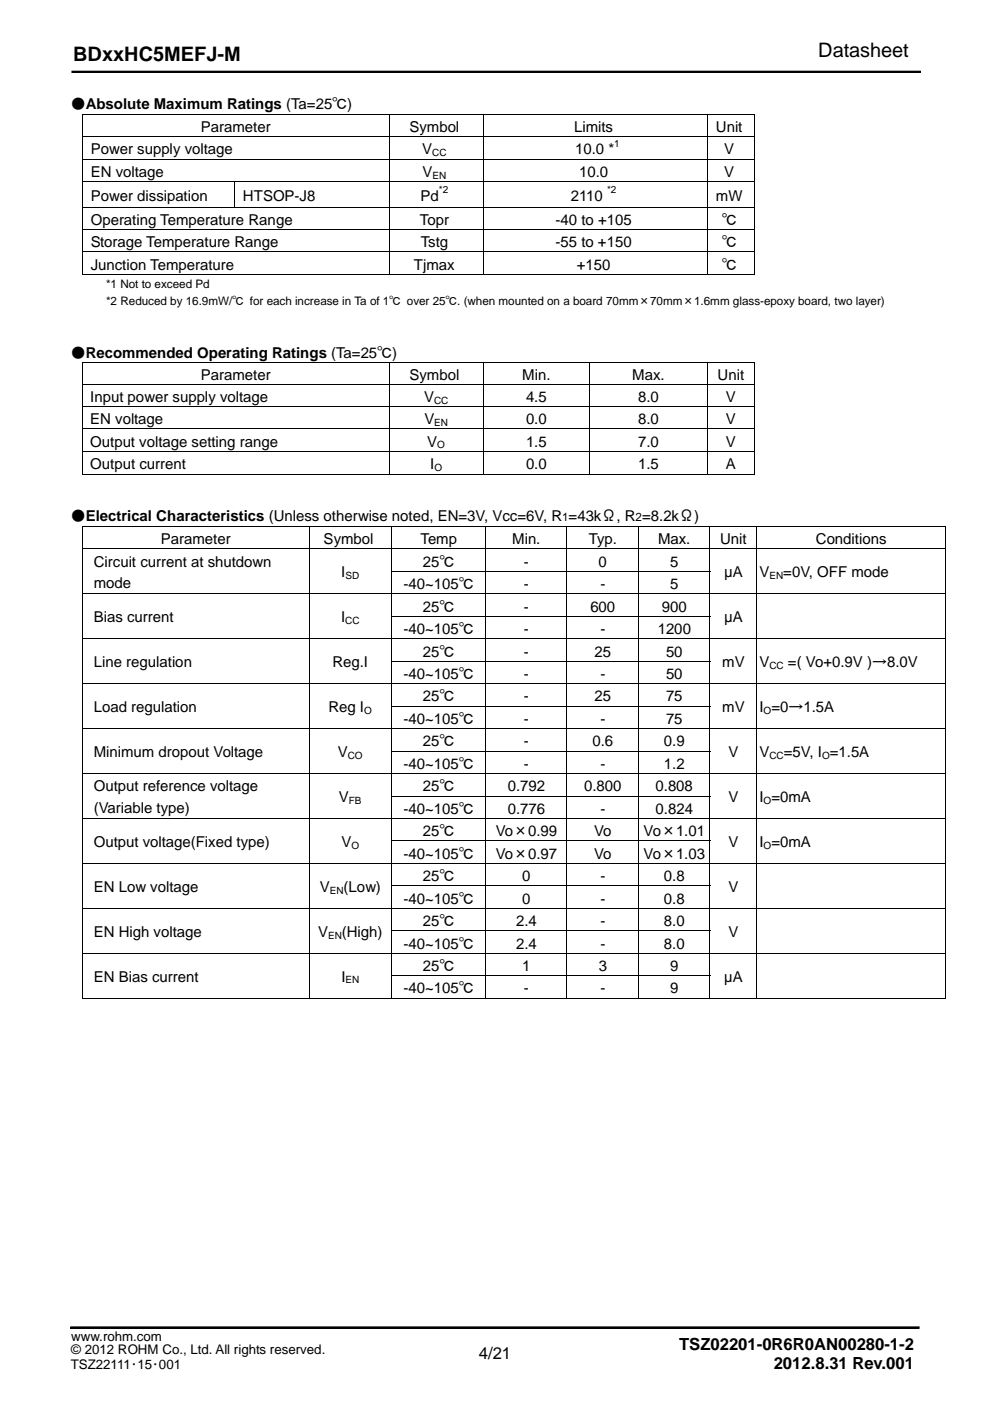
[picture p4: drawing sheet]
<svg xmlns="http://www.w3.org/2000/svg" width="210mm" height="297mm" viewBox="0 0 210 297" stroke-linecap="round" stroke-linejoin="round" font-family="sans-serif">
<defs><g id="words">
<g font-size="4.2">
<text x="15.5" y="12.9">BDxxHC5MEFJ-M</text>
<text x="173.6" y="12.1">Datasheet</text>
</g>
<g font-size="3.5">
<text x="144" y="286.2">TSZ02201-0R6R0AN00280-1-2</text>
<text x="101.6" y="288.2">4/21</text>
<text x="164.1" y="290.3">2012.8.31 Rev.001</text>
</g>
<g font-size="3.2">
<text x="15" y="23.2">●Absolute Maximum Ratings (Ta=25℃)</text>
<text x="42.6" y="28">Parameter</text>
<text x="86.9" y="28">Symbol</text>
<text x="121.8" y="28">Limits</text>
<text x="151.8" y="28">Unit</text>
<text x="19.3" y="32.7">Power supply voltage</text>
<text x="89.6" y="32.7">V</text>
<text x="122" y="32.7">10.0 *</text>
<text x="153.6" y="32.7">V</text>
<text x="19.3" y="37.5">EN voltage</text>
<text x="89.6" y="37.5">V</text>
<text x="122.8" y="37.5">10.0</text>
<text x="153.6" y="37.5">V</text>
<text x="19.3" y="42.6">Power dissipation</text>
<text x="19.3" y="47.6">Operating Temperature Range</text>
<text x="51.5" y="42.6">HTSOP-J8</text>
<text x="89.1" y="47.6">Topr</text>
<text x="89.2" y="42.6">Pd</text>
<text x="117.9" y="47.6">-40 to +105</text>
<text x="121.1" y="42.6">2110</text>
<text x="151.9" y="42.6">mW</text>
<text x="153.1" y="47.6">℃</text>
<text x="19.3" y="52.4">Storage Temperature Range</text>
<text x="89.2" y="52.4">Tstg</text>
<text x="117.8" y="52.4">-55 to +150</text>
<text x="153.1" y="52.4">℃</text>
<text x="19.3" y="57.2">Junction Temperature</text>
<text x="87.8" y="57.2">Tjmax</text>
<text x="122.3" y="57.2">+150</text>
<text x="153.1" y="57.2">℃</text>
<text x="15" y="75.8">●Recommended Operating Ratings (Ta=25℃)</text>
<text x="42.6" y="80.6">Parameter</text>
<text x="86.9" y="80.6">Symbol</text>
<text x="110.8" y="80.6">Min.</text>
<text x="134.1" y="80.6">Max.</text>
<text x="152.2" y="80.6">Unit</text>
<text x="19.2" y="85.3">Input power supply voltage</text>
<text x="19.2" y="89.9">EN voltage</text>
<text x="89.9" y="85.3">V</text>
<text x="90" y="89.9">V</text>
<text x="111.6" y="85.3">4.5</text>
<text x="111.6" y="89.9">0.0</text>
<text x="135.3" y="85.3">8.0</text>
<text x="135.3" y="89.9">8.0</text>
<text x="154" y="85.3">V</text>
<text x="154" y="89.9">V</text>
<text x="19.2" y="94.7">Output voltage setting range</text>
<text x="90.6" y="94.7">V</text>
<text x="111.6" y="94.7">1.5</text>
<text x="135.3" y="94.7">7.0</text>
<text x="154" y="94.7">V</text>
<text x="19.2" y="99.5">Output current</text>
<text x="91.3" y="99.5">I</text>
<text x="111.6" y="99.5">0.0</text>
<text x="135.3" y="99.5">1.5</text>
<text x="154" y="99.5">A</text>
<text x="15" y="110.4">●Electrical Characteristics (Unless otherwise noted, EN=3V, Vcc=6V, R =43kΩ, R =8.2kΩ)</text>
<text x="34.1" y="115.4">Parameter</text>
<text x="68.6" y="115.4">Symbol</text>
<text x="89.2" y="115.4">Temp</text>
<text x="108.6" y="115.4">Min.</text>
<text x="124.9" y="115.4">Typ.</text>
<text x="139.6" y="115.4">Max.</text>
<text x="152.7" y="115.4">Unit</text>
<text x="173" y="115.4">Conditions</text>
<text x="19.9" y="120.1">Circuit current at shutdown</text>
<text x="19.9" y="124.7">mode</text>
<text x="72.4" y="122.4">I</text>
<text x="85.6" y="124.9">-40~105℃</text>
<text x="89.7" y="120.1">25℃</text>
<text x="111.1" y="124.9">-</text>
<text x="111.1" y="120.1">-</text>
<text x="127" y="120.1">0</text>
<text x="127.3" y="124.9">-</text>
<text x="142.1" y="124.9">5</text>
<text x="142.2" y="120.1">5</text>
<text x="153.6" y="122.4">μA</text>
<text x="161.1" y="122.4">V</text>
<text x="166.1" y="122.4">=0V, OFF mode</text>
<text x="19.9" y="132">Bias current</text>
<text x="72.3" y="132">I</text>
<text x="89.7" y="129.7">25℃</text>
<text x="111.1" y="129.7">-</text>
<text x="125.2" y="129.7">600</text>
<text x="140.4" y="129.7">900</text>
<text x="153.6" y="132">μA</text>
<text x="85.6" y="134.4">-40~105℃</text>
<text x="111.1" y="134.4">-</text>
<text x="127.3" y="134.4">-</text>
<text x="139.5" y="134.4">1200</text>
<text x="19.9" y="141.5">Line regulation</text>
<text x="70.5" y="141.5">Reg.I</text>
<text x="85.6" y="144">-40~105℃</text>
<text x="89.7" y="139.2">25℃</text>
<text x="111.1" y="139.2">-</text>
<text x="111.1" y="144">-</text>
<text x="126.1" y="139.2">25</text>
<text x="127.3" y="144">-</text>
<text x="141.3" y="144">50</text>
<text x="141.3" y="139.2">50</text>
<text x="153.2" y="141.5">mV</text>
<text x="161.1" y="141.5">V</text>
<text x="167.1" y="141.5">=( Vo+0.9V )→8.0V</text>
<text x="89.7" y="148.7">25℃</text>
<text x="111.1" y="148.7">-</text>
<text x="126.1" y="148.7">25</text>
<text x="141.3" y="148.7">75</text>
<text x="19.9" y="151">Load regulation</text>
<text x="69.7" y="151">Reg I</text>
<text x="85.6" y="153.5">-40~105℃</text>
<text x="111.1" y="153.5">-</text>
<text x="127.3" y="153.5">-</text>
<text x="141.3" y="153.5">75</text>
<text x="153.2" y="151">mV</text>
<text x="161.1" y="151">I =0→1.5A</text>
<text x="19.9" y="160.5">Minimum dropout Voltage</text>
<text x="71.6" y="160.5">V</text>
<text x="89.7" y="158.2">25℃</text>
<text x="111.1" y="158.2">-</text>
<text x="125.7" y="158.2">0.6</text>
<text x="140.8" y="158.2">0.9</text>
<text x="154.5" y="160.5">V</text>
<text x="161.1" y="160.5">V</text>
<text x="166.2" y="160.5">=5V, I =1.5A</text>
<text x="19.9" y="167.8">Output reference voltage</text>
<text x="85.6" y="163">-40~105℃</text>
<text x="89.7" y="167.8">25℃</text>
<text x="107.7" y="167.8">0.792</text>
<text x="111.1" y="163">-</text>
<text x="123.9" y="167.8">0.800</text>
<text x="127.3" y="163">-</text>
<text x="139.1" y="167.8">0.808</text>
<text x="140.8" y="163">1.2</text>
<text x="19.9" y="172.4">(Variable type)</text>
<text x="71.9" y="170.1">V</text>
<text x="85.6" y="172.5">-40~105℃</text>
<text x="107.7" y="172.5">0.776</text>
<text x="127.3" y="172.5">-</text>
<text x="139.1" y="172.5">0.824</text>
<text x="154.5" y="170.1">V</text>
<text x="161.1" y="170.1">I =0mA</text>
<text x="19.9" y="179.6">Output voltage(Fixed type)</text>
<text x="72.4" y="179.6">V</text>
<text x="89.7" y="177.3">25℃</text>
<text x="105.1" y="177.3">Vo×0.99</text>
<text x="126" y="177.3">Vo</text>
<text x="136.5" y="177.3">Vo×1.01</text>
<text x="154.5" y="179.6">V</text>
<text x="161.1" y="179.6">I =0mA</text>
<text x="85.6" y="182.1">-40~105℃</text>
<text x="105.1" y="182.1">Vo×0.97</text>
<text x="126" y="182.1">Vo</text>
<text x="136.5" y="182.1">Vo×1.03</text>
<text x="19.9" y="189.1">EN Low voltage</text>
<text x="67.8" y="189.1">V</text>
<text x="72.9" y="189.1">(Low)</text>
<text x="85.6" y="191.6">-40~105℃</text>
<text x="89.7" y="186.8">25℃</text>
<text x="110.8" y="191.6">0</text>
<text x="110.8" y="186.8">0</text>
<text x="127.3" y="191.6">-</text>
<text x="127.3" y="186.8">-</text>
<text x="140.8" y="191.6">0.8</text>
<text x="140.8" y="186.8">0.8</text>
<text x="154.5" y="189.1">V</text>
<text x="89.7" y="196.3">25℃</text>
<text x="109.5" y="196.3">2.4</text>
<text x="127.3" y="196.3">-</text>
<text x="140.8" y="196.3">8.0</text>
<text x="19.9" y="198.6">EN High voltage</text>
<text x="67.5" y="198.6">V</text>
<text x="72.5" y="198.6">(High)</text>
<text x="85.6" y="201.1">-40~105℃</text>
<text x="109.5" y="201.1">2.4</text>
<text x="127.3" y="201.1">-</text>
<text x="140.8" y="201.1">8.0</text>
<text x="154.5" y="198.6">V</text>
<text x="19.9" y="208.2">EN Bias current</text>
<text x="72.4" y="208.2">I</text>
<text x="89.7" y="205.9">25℃</text>
<text x="110.8" y="205.9">1</text>
<text x="127" y="205.9">3</text>
<text x="142.2" y="205.9">9</text>
<text x="153.6" y="208.2">µA</text>
<text x="85.6" y="210.6">-40~105℃</text>
<text x="111.1" y="210.6">-</text>
<text x="127.3" y="210.6">-</text>
<text x="142.1" y="210.6">9</text>
</g>
<g font-size="2.8">
<text x="15.1" y="287.1">© 2012 ROHM Co., Ltd. All rights reserved.</text>
<text x="15.1" y="284.3">www.rohm.com</text>
<text x="15" y="290.3">TSZ22111･15･001</text>
</g>
<g font-size="2.5">
<text x="22.5" y="61.1">*1 Not to exceed Pd</text>
<text x="22.5" y="64.6">*2 Reduced by 16.9mW/℃ for each increase in Ta of 1℃ over 25℃. (when mounted on a board 70mm×70mm×1.6mm glass-epoxy board, two layer)</text>
<text x="119.2" y="110.4">1</text>
<text x="134.8" y="110.4">2</text>
</g>
<g font-size="2.1">
<text x="91.7" y="33.1">CC</text>
<text x="130.3" y="31.1">1</text>
<text x="91.7" y="37.8">EN</text>
<text x="93.1" y="41">*2</text>
<text x="128.8" y="41">*2</text>
<text x="92.1" y="85.6">CC</text>
<text x="92.1" y="90.3">EN</text>
<text x="92.8" y="95.1">O</text>
<text x="92.1" y="99.8">O</text>
<text x="73.3" y="122.8">SD</text>
<text x="163.2" y="122.8">EN</text>
<text x="73.2" y="132.3">CC</text>
<text x="163.2" y="141.8">CC</text>
<text x="77.3" y="151.4">O</text>
<text x="162" y="151.4">O</text>
<text x="73.8" y="160.9">CO</text>
<text x="163.2" y="160.9">CC</text>
<text x="174.3" y="160.9">O</text>
<text x="74" y="170.4">FB</text>
<text x="162" y="170.4">O</text>
<text x="74.5" y="179.9">O</text>
<text x="162" y="179.9">O</text>
<text x="69.9" y="189.5">EN</text>
<text x="69.6" y="199">EN</text>
<text x="73.3" y="208.5">EN</text>
</g>
</g></defs>
<path d="M15 281.5h179.9" fill="none" stroke="#010101" stroke-width=".3"/>
<path d="M15.3 15.1h179.9v.3h-179.9zM15 281.3h179.9v.3h-179.9z" fill="none" stroke="#010101" stroke-width=".21"/>
<path d="M15.3 15.2h179.9" fill="none" stroke="#010101" stroke-width=".28"/>
<g fill="#000">
<path d="M17.4 24.1h.2v.2h-.2zM160 24.1h.1v.2h-.1zM160 58.1h.1v.2h-.1zM17.4 76.8h.2v.1h-.2zM160 76.8h.1v.1h-.1zM17.4 111.5h.2v.2h-.2zM160 100.4h.1v.2h-.1zM200.5 111.5h.1v.2h-.1zM17.4 121.1h.2v.1h-.2zM17.4 130.6h.2v.2h-.2zM65.5 121.1h.1v.1h-.1zM65.5 130.6h.1v.2h-.1z"/>
<path d="M160.5 121.1h.1v.1h-.1zM160.5 130.6h.1v.2h-.1zM200.5 121.1h.1v.1h-.1zM200.5 130.6h.1v.2h-.1zM17.4 140.1h.2v.2h-.2zM17.4 149.6h.2v.2h-.2zM17.4 159.2h.2v.1h-.2zM65.5 140.1h.1v.2h-.1zM65.5 149.6h.1v.2h-.1zM65.5 159.2h.1v.1h-.1zM160.5 140.1h.1v.2h-.1zM160.5 149.6h.1v.2h-.1z"/>
<path d="M160.5 159.2h.1v.1h-.1zM200.5 140.1h.1v.2h-.1zM200.5 149.6h.1v.2h-.1zM200.5 159.2h.1v.1h-.1zM17.4 168.7h.2v.2h-.2zM17.4 178.2h.2v.2h-.2zM65.5 168.7h.1v.2h-.1zM65.5 178.2h.1v.2h-.1zM160.5 168.7h.1v.2h-.1zM160.5 178.2h.1v.2h-.1zM200.5 168.7h.1v.2h-.1zM200.5 178.2h.1v.2h-.1z"/>
<path d="M17.4 187.7h.2v.2h-.2zM17.4 197.3h.2v.1h-.2zM65.5 187.7h.1v.2h-.1zM65.5 197.3h.1v.1h-.1zM160.5 187.7h.1v.2h-.1zM160.5 197.3h.1v.1h-.1zM200.5 187.7h.1v.2h-.1zM200.5 197.3h.1v.1h-.1zM17.4 206.8h.2v.2h-.2zM65.5 206.8h.1v.2h-.1zM160.5 206.8h.1v.2h-.1zM200.5 206.8h.1v.2h-.1z"/>
<path d="M200.5 211.6h.1v.1h-.1z"/>
</g>
<g fill="none" stroke="#000" stroke-width=".21">
<path d="M17.4 24.2h142.7M17.4 29h142.7M17.4 33.7h142.7M17.4 38.5h142.7M17.5 24.3v4.6M17.5 29.1v4.6M17.5 33.8v4.6M17.5 38.6v5.2M49.8 38.6v5.2M82.5 24.3v4.6M82.5 29.1v4.6M82.5 33.8v4.6"/>
<path d="M82.5 38.6v5.2M102.5 24.3v4.6M102.5 29.1v4.6M102.5 33.8v4.6M102.5 38.6v5.2M150 24.3v4.6M150 29.1v4.6M150 33.8v4.6M150 38.6v5.2M160 24.3v4.6M160 29.1v4.6M160 33.8v4.6"/>
<path d="M160 38.6v5.2M17.4 43.9h142.7M17.4 48.7h142.7M17.4 53.4h142.7M17.4 58.2h65M17.5 44v4.6M17.5 48.7v4.6M17.5 53.5v4.8M82.5 44v4.6M82.5 48.7v4.6M82.5 53.5v4.8M82.6 58.2h19.8"/>
<path d="M102.5 44v4.6M102.5 48.7v4.6M102.5 53.5v4.8M102.6 58.2h47.3M150 44v4.6M150 48.7v4.6M150 53.5v4.8M150.1 58.2h9.9M160 44v4.6M160 48.7v4.6M160 53.5v4.8M17.4 76.9h142.7"/>
<path d="M17.5 76.9v4.6M82.5 76.9v4.6M102.5 76.9v4.6M125 76.9v4.6M150 76.9v4.6M160 76.9v4.6M17.4 81.6h142.7M17.4 86.2h142.7M17.4 91h142.7M17.4 95.7h142.7M17.5 81.6v4.6M17.5 86.3v4.6"/>
<path d="M17.5 91v4.6M17.5 95.8v4.8M82.5 81.6v4.6M82.5 86.3v4.6M82.5 91v4.6M82.5 95.8v4.8M102.5 81.6v4.6M102.5 86.3v4.6M102.5 91v4.6M102.5 95.8v4.8M125 81.6v4.6M125 86.3v4.6"/>
<path d="M125 91v4.6M125 95.8v4.8M150 81.6v4.6M150 86.3v4.6M150 91v4.6M150 95.8v4.8M160 81.6v4.6M160 86.3v4.6M160 91v4.6M160 95.8v4.8M17.4 100.5h65M17.4 111.6h183.2"/>
<path d="M17.4 116.4h183.2M17.5 111.7v4.6M17.5 116.5v4.6M65.6 111.7v4.6M65.6 116.5v4.6M82.6 100.5h19.8M83.1 111.7v4.6M83.1 116.5v4.6M102.6 100.5h22.3M103.1 111.7v4.6M103.1 116.5v4.6M120.2 111.7v4.6"/>
<path d="M120.2 116.5v4.6M125.1 100.5h24.8M135.5 111.7v4.6M135.5 116.5v4.6M150.1 100.5h9.9M150.6 111.7v4.6M150.6 116.5v4.6M160.5 111.7v4.6M160.5 116.5v4.6M200.6 111.7v4.6M200.6 116.5v4.6M17.4 125.9h183.2"/>
<path d="M17.4 135.4h183.2M17.5 121.2v4.6M17.5 126v4.6M17.5 130.8v4.6M17.5 135.5v4.6M65.6 121.2v4.6M65.6 126v4.6M65.6 130.8v4.6M65.6 135.5v4.6M83 121.2h67.6M83 130.7h67.6M83.1 121.2v4.6"/>
<path d="M83.1 126v4.6M83.1 130.8v4.6M83.1 135.5v4.6M103.1 121.2v4.6M103.1 126v4.6M103.1 130.8v4.6M103.1 135.5v4.6M120.2 121.2v4.6M120.2 126v4.6M120.2 130.8v4.6M120.2 135.5v4.6M135.5 121.2v4.6"/>
<path d="M135.5 126v4.6M135.5 130.8v4.6M135.5 135.5v4.6M150.6 121.2v4.6M150.6 126v4.6M150.6 130.8v4.6M150.6 135.5v4.6M160.5 121.2v4.6M160.5 126v4.6M160.5 130.8v4.6M160.5 135.5v4.6M200.6 121.2v4.6"/>
<path d="M200.6 126v4.6M200.6 130.8v4.6M200.6 135.5v4.6M17.4 145h183.2M17.4 154.5h183.2M17.5 140.3v4.6M17.5 145.1v4.5M17.5 149.8v4.6M17.5 154.6v4.6M17.5 159.3v4.6M65.6 140.3v4.6M65.6 145.1v4.5"/>
<path d="M65.6 149.8v4.6M65.6 154.6v4.6M65.6 159.3v4.6M83 140.2h67.6M83 149.7h67.6M83 159.3h67.6M83.1 140.3v4.6M83.1 145.1v4.5M83.1 149.8v4.6M83.1 154.6v4.6M83.1 159.3v4.6M103.1 140.3v4.6"/>
<path d="M103.1 145.1v4.5M103.1 149.8v4.6M103.1 154.6v4.6M103.1 159.3v4.6M120.2 140.3v4.6M120.2 145.1v4.5M120.2 149.8v4.6M120.2 154.6v4.6M120.2 159.3v4.6M135.5 140.3v4.6M135.5 145.1v4.5M135.5 149.8v4.6"/>
<path d="M135.5 154.6v4.6M135.5 159.3v4.6M150.6 140.3v4.6M150.6 145.1v4.5M150.6 149.8v4.6M150.6 154.6v4.6M150.6 159.3v4.6M160.5 140.3v4.6M160.5 145.1v4.5M160.5 149.8v4.6M160.5 154.6v4.6M160.5 159.3v4.6"/>
<path d="M200.6 140.3v4.6M200.6 145.1v4.5M200.6 149.8v4.6M200.6 154.6v4.6M200.6 159.3v4.6M17.4 164h183.2M17.4 173.5h183.2M17.5 164.1v4.6M17.5 168.9v4.6M17.5 173.6v4.6M17.5 178.4v4.6M65.6 164.1v4.6"/>
<path d="M65.6 168.9v4.6M65.6 173.6v4.6M65.6 178.4v4.6M83 168.8h67.6M83 178.3h67.6M83.1 164.1v4.6M83.1 168.9v4.6M83.1 173.6v4.6M83.1 178.4v4.6M103.1 164.1v4.6M103.1 168.9v4.6M103.1 173.6v4.6"/>
<path d="M103.1 178.4v4.6M120.2 164.1v4.6M120.2 168.9v4.6M120.2 173.6v4.6M120.2 178.4v4.6M135.5 164.1v4.6M135.5 168.9v4.6M135.5 173.6v4.6M135.5 178.4v4.6M150.6 164.1v4.6M150.6 168.9v4.6M150.6 173.6v4.6"/>
<path d="M150.6 178.4v4.6M160.5 164.1v4.6M160.5 168.9v4.6M160.5 173.6v4.6M160.5 178.4v4.6M200.6 164.1v4.6M200.6 168.9v4.6M200.6 173.6v4.6M200.6 178.4v4.6M17.4 183.1h183.2M17.4 192.6h183.2M17.5 183.2v4.5"/>
<path d="M17.5 187.9v4.6M17.5 192.7v4.6M17.5 197.4v4.6M65.6 183.2v4.5M65.6 187.9v4.6M65.6 192.7v4.6M65.6 197.4v4.6M83 187.8h67.6M83 197.4h67.6M83.1 183.2v4.5M83.1 187.9v4.6M83.1 192.7v4.6"/>
<path d="M83.1 197.4v4.6M103.1 183.2v4.5M103.1 187.9v4.6M103.1 192.7v4.6M103.1 197.4v4.6M120.2 183.2v4.5M120.2 187.9v4.6M120.2 192.7v4.6M120.2 197.4v4.6M135.5 183.2v4.5M135.5 187.9v4.6M135.5 192.7v4.6"/>
<path d="M135.5 197.4v4.6M150.6 183.2v4.5M150.6 187.9v4.6M150.6 192.7v4.6M150.6 197.4v4.6M160.5 183.2v4.5M160.5 187.9v4.6M160.5 192.7v4.6M160.5 197.4v4.6M200.6 183.2v4.5M200.6 187.9v4.6M200.6 192.7v4.6"/>
<path d="M200.6 197.4v4.6M17.4 202.1h183.2M17.4 211.6h48.1M17.5 202.2v4.6M17.5 207v4.7M65.6 202.2v4.6M65.6 207v4.7M65.6 211.6h17.4M83 206.9h67.6M83.1 202.2v4.6M83.1 207v4.7M83.1 211.6h19.9"/>
<path d="M103.1 202.2v4.6M103.1 207v4.7M103.1 211.6h17M120.2 202.2v4.6M120.2 207v4.7M120.3 211.6h15.1M135.5 202.2v4.6M135.5 207v4.7M135.6 211.6h14.9M150.6 202.2v4.6M150.6 207v4.7M150.6 211.6h9.9"/>
<path d="M160.5 202.2v4.6M160.5 207v4.7M160.6 211.6h39.9M200.6 202.2v4.6M200.6 207v4.7"/>
</g>
<use href="#words"/>
</svg>
